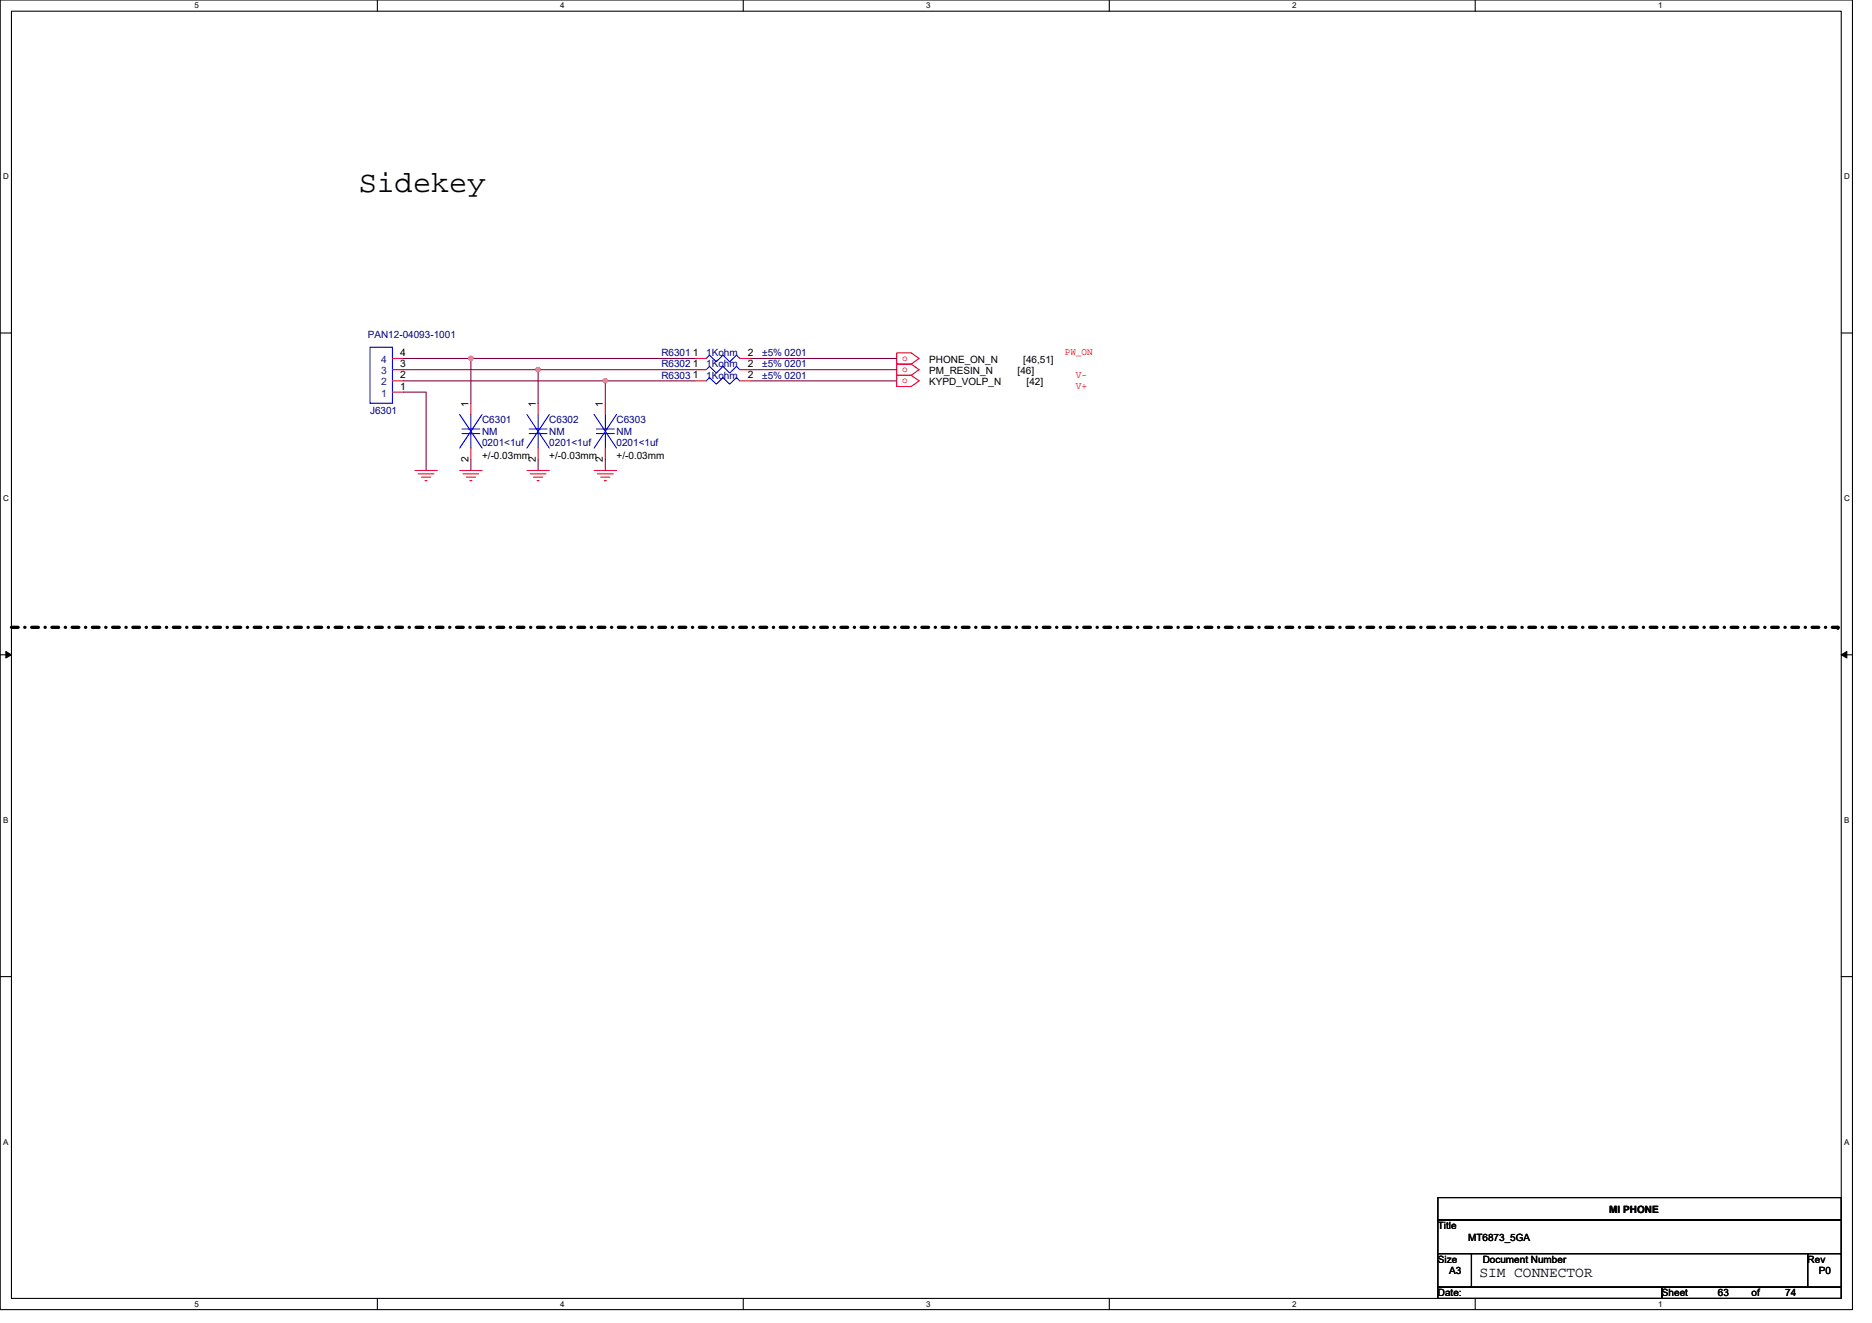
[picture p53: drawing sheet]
<svg xmlns="http://www.w3.org/2000/svg" width="297mm" height="210mm" viewBox="0 0 297 210" stroke-linecap="round" stroke-linejoin="round" font-family="sans-serif">
<defs><g id="words">
<text font-size="4.8" x="56.9" y="30.5">Sidekey</text>
<text font-size="2.3" x="234.7" y="202.8">SIM CONNECTOR</text>
<g font-size="1.6" fill="#000080">
<text x="58.4" y="53.7">PAN12-04093-1001</text>
<text x="104.9" y="58.3">R6302</text>
<text x="104.9" y="56.5">R6301</text>
<text x="112.1" y="58.3">1Kohm</text>
<text x="112.1" y="56.5">1Kohm</text>
<text x="120.9" y="58.3">±5% 0201</text>
<text x="120.9" y="56.5">±5% 0201</text>
<text x="58.7" y="65.8">J6301</text>
<text x="104.9" y="60.1">R6303</text>
<text x="112.1" y="60.1">1Kohm</text>
<text x="120.9" y="60.1">±5% 0201</text>
<text x="76.5" y="67.2">C6301</text>
<text x="76.5" y="69">NM</text>
<text x="76.5" y="70.8">0201&lt;1uf</text>
<text x="87.2" y="67.2">C6302</text>
<text x="87.2" y="69">NM</text>
<text x="87.2" y="70.8">0201&lt;1uf</text>
<text x="97.8" y="67.2">C6303</text>
<text x="97.8" y="69">NM</text>
<text x="97.8" y="70.8">0201&lt;1uf</text>
</g>
<g font-size="1.6" fill="#004080">
<text x="60.5" y="59.4">3</text>
<text x="60.5" y="57.6">4</text>
<text x="60.5" y="61.2">2</text>
<text x="60.5" y="62.9">1</text>
</g>
<g font-size="1.6">
<text x="63.5" y="58.3">3</text>
<text x="63.5" y="56.5">4</text>
<text x="109.9" y="58.3">1</text>
<text x="109.9" y="56.5">1</text>
<text x="118.6" y="58.3">2</text>
<text x="118.6" y="56.5">2</text>
<text x="147.4" y="57.6">PHONE_ON_N</text>
<text x="147.4" y="59.4">PM_RESIN_N</text>
<text x="161.5" y="59.4">[46]</text>
<text x="162.4" y="57.6">[46,51]</text>
<text x="63.5" y="60.1">2</text>
<text x="63.5" y="61.8">1</text>
<text x="74.3" y="64.5" transform="rotate(-90 74.3 64.5)">1</text>
<text x="85" y="64.5" transform="rotate(-90 85 64.5)">1</text>
<text x="95.7" y="64.5" transform="rotate(-90 95.7 64.5)">1</text>
<text x="109.9" y="60.1">1</text>
<text x="118.6" y="60.1">2</text>
<text x="147.4" y="61.2">KYPD_VOLP_N</text>
<text x="162.9" y="61.2">[42]</text>
<text x="74.3" y="73.3" transform="rotate(-90 74.3 73.3)">2</text>
<text x="76.5" y="72.9">+/-0.03mm</text>
<text x="85" y="73.3" transform="rotate(-90 85 73.3)">2</text>
<text x="87.2" y="72.9">+/-0.03mm</text>
<text x="95.7" y="73.3" transform="rotate(-90 95.7 73.3)">2</text>
<text x="97.8" y="72.9">+/-0.03mm</text>
<text x="228.2" y="195.1">Title</text>
<text x="233" y="197">MT6873_5GA</text>
<text x="255.4" y="192.4">MI PHONE</text>
<text x="228.2" y="200.4">Size</text>
<text x="229.9" y="202.2">A3</text>
<text x="235.3" y="200.4">Document Number</text>
<text x="286.8" y="200.4">Rev</text>
<text x="288.6" y="202.2">P0</text>
<text x="228.2" y="205.7">Date:</text>
<text x="263.7" y="205.7">Sheet</text>
<text x="272.6" y="205.7">63</text>
<text x="277.9" y="205.7">of</text>
<text x="283.3" y="205.7">74</text>
</g>
<g font-size="1.6" fill="#f00">
<text x="143.2" y="57.3">o</text>
<text x="143.2" y="59">o</text>
<text x="168.9" y="56.4">PW_ON</text>
<text x="170.7" y="59.9">V-</text>
<text x="143.2" y="60.8">o</text>
<text x="170.7" y="61.7">V+</text>
</g>
<g font-size="1.3">
<text x="30.8" y="1.3">5</text>
<text x="88.9" y="1.3">4</text>
<text x="147" y="1.3">3</text>
<text x="205" y="1.3">2</text>
<text x="263.1" y="1.3">1</text>
<text x=".5" y="28.4">D</text>
<text x="292.6" y="28.4">D</text>
<text x=".5" y="79.5">C</text>
<text x="292.6" y="79.5">C</text>
<text x=".5" y="130.6">B</text>
<text x="292.6" y="130.6">B</text>
<text x=".5" y="181.7">A</text>
<text x="292.6" y="181.7">A</text>
<text x="30.8" y="207.4">5</text>
<text x="88.9" y="207.4">4</text>
<text x="147" y="207.4">3</text>
<text x="205" y="207.4">2</text>
<text x="263.1" y="207.4">1</text>
</g>
</g></defs>
<path d="M0 0h293.9v207.9h-293.9zM1.8 1.8h290.4v204.3h-290.4z" fill="none" stroke="#000" stroke-width=".17"/>
<g fill="#fff">
<path d="M30.8 .2h.7v1.4h-.7z"/>
<path d="M30.8 206.3h.7v1.4h-.7z"/>
</g>
<path d="M59.9 0v1.8M59.9 206.1v1.8" fill="none" stroke="#000" stroke-width=".17"/>
<g fill="#fff">
<path d="M88.9 .2h.7v1.4h-.7z"/>
<path d="M88.9 206.3h.7v1.4h-.7z"/>
</g>
<path d="M117.9 0v1.8M117.9 206.1v1.8" fill="none" stroke="#000" stroke-width=".17"/>
<g fill="#fff">
<path d="M147 .2h.7v1.4h-.7z"/>
<path d="M147 206.3h.7v1.4h-.7z"/>
</g>
<path d="M176 0v1.8M176 206.1v1.8" fill="none" stroke="#000" stroke-width=".17"/>
<g fill="#fff">
<path d="M205 .2h.7v1.4h-.7z"/>
<path d="M205 206.3h.7v1.4h-.7z"/>
</g>
<path d="M234.1 0v1.8M234.1 206.1v1.8" fill="none" stroke="#000" stroke-width=".17"/>
<g fill="#fff">
<path d="M263.1 .2h.7v1.4h-.7z"/>
<path d="M263.1 206.3h.7v1.4h-.7z"/>
<path d="M.5 27.3h.9v1.4h-.9z"/>
<path d="M292.6 27.3h.9v1.4h-.9z"/>
<path d="M.5 78.4h.9v1.4h-.9z"/>
<path d="M292.6 78.4h.9v1.4h-.9z"/>
</g>
<path d="M0 52.9h1.8M292.2 52.9h1.7" fill="none" stroke="#000" stroke-width=".17"/>
<g fill="#fff">
<path d="M.5 129.5h.8v1.4h-.8z"/>
<path d="M292.6 129.5h.9v1.4h-.9z"/>
</g>
<path d="M0 103.9h1.8M292.2 103.9h1.7" fill="none" stroke="#000" stroke-width=".17"/>
<path d="M.9 103.4l.9 .5-.9 .5zM292.2 103.9l.8-.5v1z" fill="#000" stroke="#000" stroke-width=".16"/>
<g fill="#fff">
<path d="M.5 180.5h.8v1.4h-.8z"/>
<path d="M292.6 180.5h.9v1.4h-.9z"/>
</g>
<path d="M0 155h1.8M292.2 155h1.7M228.2 190.1h64v3.5h-64zM228.2 193.6h64v5.4h-64zM228.2 199h5.3v5.3h-5.3zM233.5 199h53.3v5.3h-53.3zM286.8 199h5.4v5.3h-5.4zM228.2 204.3h35.5v1.8h-35.5zM263.7 204.3h28.5v1.8h-28.5z" fill="none" stroke="#000" stroke-width=".17"/>
<path d="M1.8 99.6h289.8M291.6 99.6h.1" fill="none" stroke="#000" stroke-width=".53" stroke-dasharray="1.1 1.1 0 1.1"/>
<g fill="none" stroke="#f00" stroke-width=".17">
<path d="M62.3 58.7h1.7M62.3 56.9h1.7M110.3 58.7h1.8M110.3 56.9h1.8M117.4 58.7h1.8M117.4 56.9h1.8M142.3 56h2.3l1.2 .9-1.2 .9h-2.3zM142.3 59.6h2.3l1.2 .9-1.2 .8h-2.3zM144.6 57.8l1.2 .9-1.2 .9M144.6 57.8h-2.3v1.8h2.3M62.3 60.5h1.7M62.3 62.2h1.7"/>
<path d="M65.8 74.7h3.6M66.4 75.2h2.5M66.9 75.7h1.4M67.4 76.3h.4M72.9 74.7h3.6M73.5 75.2h2.5M74 75.7h1.4M74.5 76.3h.4M74.7 64v1.8M74.7 71.1v1.8M83.6 74.7h3.6M84.1 75.2h2.5"/>
<path d="M84.7 75.7h1.4M85.2 76.3h.4M85.4 64v1.8M85.4 71.1v1.8M94.3 74.7h3.5M94.8 75.2h2.5M95.3 75.7h1.5M95.9 76.3h.3M96.1 64v1.8M96.1 71.1v1.8M110.3 60.5h1.8M117.4 60.5h1.8"/>
</g>
<g fill="none" stroke="#00f" stroke-width=".17">
<path d="M58.7 55.1h3.6v8.9h-3.6zM112.1 58.7l.5-.6 1.1 1.1 1-1.1 1.1 1.1 1.1-1.1 .5 .6M112.1 56.9l.5-.5 1.1 1 1-1 1.1 1 1.1-1 .5 .5M72.9 65.8l3.6 5.3M73.3 68.1h2.8M73.3 68.8h2.8M74.7 65.8v2.3M74.7 68.8v2.3M76.5 65.8l-3.6 5.3M83.6 65.8l3.6 5.3M84 68.1h2.8M84 68.8h2.8"/>
<path d="M85.4 65.8v2.3M85.4 68.8v2.3M87.2 65.8l-3.6 5.3M94.3 65.8l3.5 5.3M94.6 68.1h2.9M94.6 68.8h2.9M96.1 65.8v2.3M96.1 68.8v2.3M97.8 65.8l-3.5 5.3M112.1 60.5l.5-.6 1.1 1.1 1-1.1 1.1 1.1 1.1-1.1 .5 .6"/>
</g>
<g fill="none" stroke="#800040" stroke-width=".17">
<path d="M64 56.9h10.7M64 58.7h21.4M74.7 56.9h35.6M74.7 56.9v7.1M85.4 58.7h24.9M85.4 58.7v5.3M119.2 56.9h23.1M119.2 58.7h23.1M64 60.5h32.1M64 62.2h3.6v12.5M74.7 72.9v1.8M85.4 72.9v1.8"/>
<path d="M96.1 72.9v1.8M96.1 60.5v3.5M96.1 60.5h14.2M119.2 60.5h23.1"/>
</g>
<g fill="#f0f" stroke="#f0f" stroke-width=".17">
<circle cx="74.7" cy="56.9" r=".35"/>
<circle cx="85.4" cy="58.7" r=".35"/>
<circle cx="96" cy="60.4" r=".35"/>
</g>
<use href="#words"/>
</svg>
